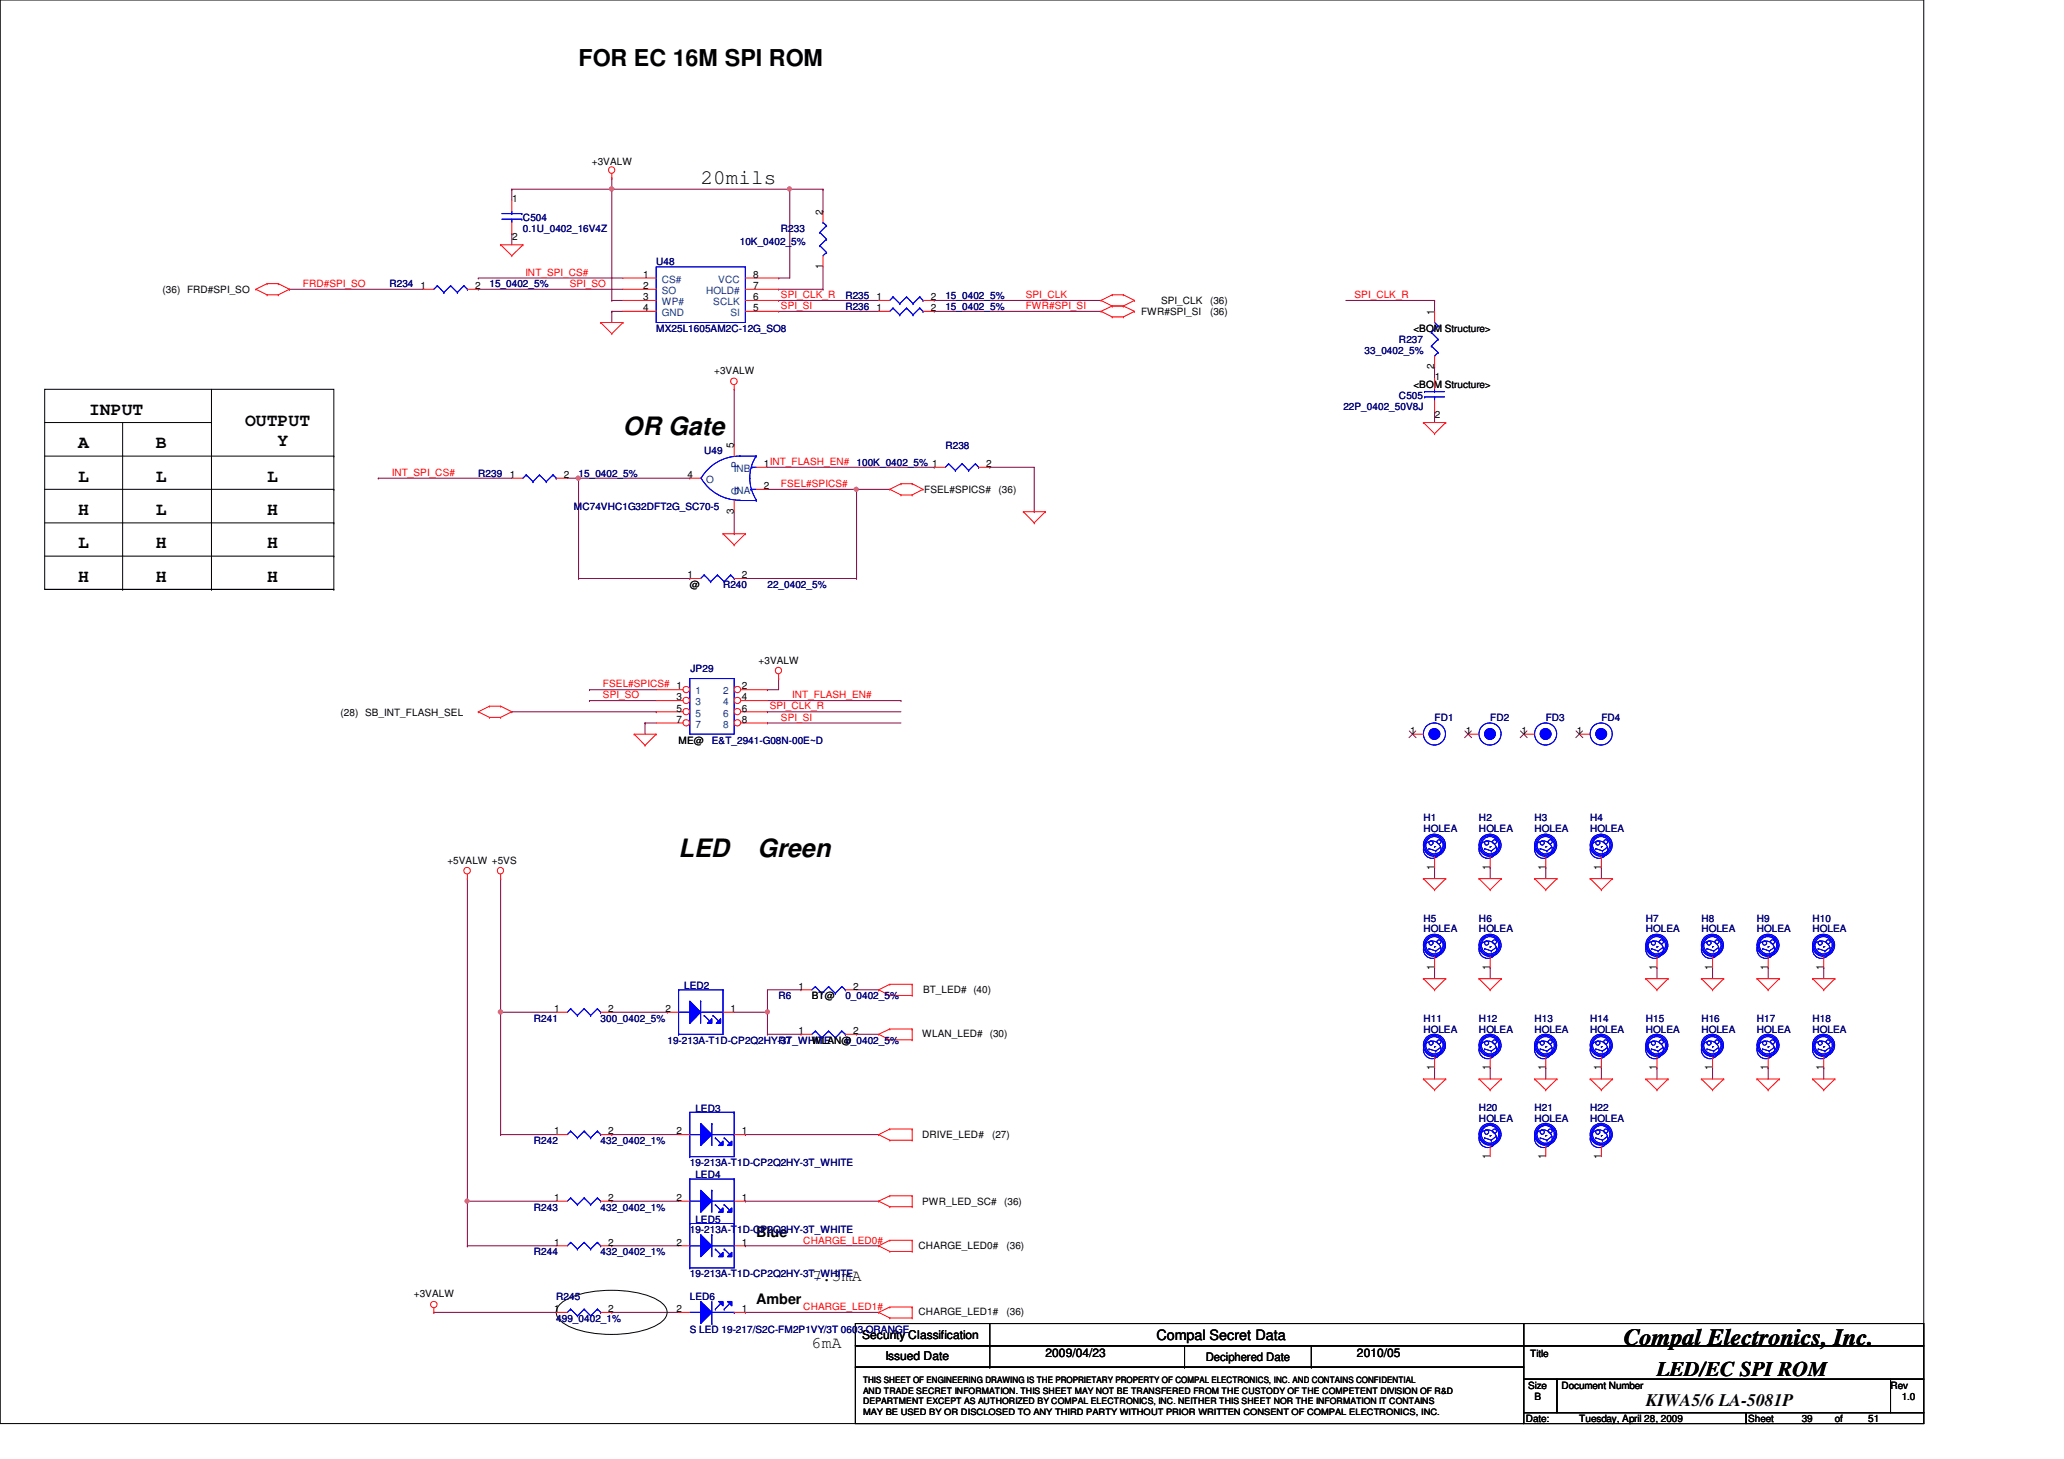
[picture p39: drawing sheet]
<svg xmlns="http://www.w3.org/2000/svg" width="297mm" height="210mm" viewBox="0 0 297 210" stroke-linecap="round" stroke-linejoin="round" font-family="sans-serif">
<defs><g id="words">
<g font-size="3.6">
<text x="89.7" y="62.6">OR Gate</text>
<text x="97.7" y="123.4">LED</text>
<text x="109" y="123.4">Green</text>
</g>
<g font-size="3.3">
<text x="83.3" y="9.5">FOR EC 16M SPI ROM</text>
<text x="233.7" y="193.5">Compal Electronics, Inc.</text>
</g>
<g font-size="3">
<text x="100.8" y="26.4">20mils</text>
<text x="238.5" y="198">LED/EC SPI ROM</text>
</g>
<g font-size="2.5">
<text x="12.8" y="59.7">INPUT</text>
<text x="11.3" y="64.5">A</text>
<text x="22.4" y="64.5">B</text>
<text x="35.3" y="61.3">OUTPUT</text>
<text x="40" y="64.1">Y</text>
<text x="11.3" y="69.3">L</text>
<text x="22.4" y="69.3">L</text>
<text x="38.4" y="69.3">L</text>
<text x="11.3" y="74.1">H</text>
<text x="22.4" y="74.1">L</text>
<text x="38.4" y="74.1">H</text>
<text x="11.3" y="78.9">L</text>
<text x="11.3" y="83.7">H</text>
<text x="22.4" y="78.9">H</text>
<text x="22.4" y="83.7">H</text>
<text x="38.4" y="78.9">H</text>
<text x="38.4" y="83.7">H</text>
<text x="236.9" y="202.3">KIWA5/6 LA-5081P</text>
</g>
<g font-size="2.4">
<text x="116.8" y="184.3">7.3mA</text>
<text x="116.8" y="193.9">6mA</text>
</g>
<g font-size="2.1">
<text x="108.8" y="177.9">Blue</text>
<text x="108.8" y="187.5">Amber</text>
<text x="166.5" y="192.8">Compal Secret Data</text>
</g>
<g font-size="1.7">
<text x="124.1" y="192.7">Security Classification</text>
<text x="127.4" y="195.7">Issued Date</text>
<text x="150.4" y="195.2">2009/04/23</text>
<text x="173.5" y="195.8">Deciphered Date</text>
<text x="195.3" y="195.2">2010/05</text>
</g>
<g font-size="1.4">
<text x="85.2" y="23.7">+3VALW</text>
<text x="73.7" y="29">1</text>
<text x="73.7" y="34.5">2</text>
<text x="118.4" y="30.9" transform="rotate(-90 118.4 30.9)">2</text>
<text x="60.5" y="41.6">1</text>
<text x="68.4" y="41.6">2</text>
<text x="92.5" y="40">1</text>
<text x="92.5" y="41.6">2</text>
<text x="108.4" y="40">8</text>
<text x="108.4" y="41.6">7</text>
<text x="118.4" y="38.7" transform="rotate(-90 118.4 38.7)">1</text>
<text x="23.4" y="42.2">(36) FRD#SPI_SO</text>
<text x="92.5" y="43.2">3</text>
<text x="92.5" y="44.7">4</text>
<text x="108.4" y="43.2">6</text>
<text x="108.4" y="44.7">5</text>
<text x="126.1" y="44.7">1</text>
<text x="126.1" y="43.2">1</text>
<text x="133.9" y="44.7">2</text>
<text x="133.9" y="43.2">2</text>
<text x="164.2" y="45.4">FWR#SPI_SI</text>
<text x="167.1" y="43.8">SPI_CLK</text>
<text x="174.2" y="45.4">(36)</text>
<text x="174.2" y="43.8">(36)</text>
<text x="203.4" y="47.8">&lt;BOM Structure&gt;</text>
<text x="206.4" y="45.3" transform="rotate(-90 206.4 45.3)">1</text>
<text x="102.8" y="53.8">+3VALW</text>
<text x="206.4" y="53.1" transform="rotate(-90 206.4 53.1)">2</text>
<text x="203.4" y="55.8">&lt;BOM Structure&gt;</text>
<text x="206.5" y="54.6">1</text>
<text x="105.6" y="64.5" transform="rotate(-90 105.6 64.5)">5</text>
<text x="206.5" y="60.1">2</text>
<text x="73.4" y="68.7">1</text>
<text x="81.1" y="68.7">2</text>
<text x="98.9" y="68.7">4</text>
<text x="109.9" y="70.4">2</text>
<text x="109.9" y="67.2">1INT_FLASH_EN#</text>
<text x="133" y="71">FSEL#SPICS#</text>
<text x="141.9" y="67.2">2</text>
<text x="143.7" y="71">(36)</text>
<text x="105.6" y="73.9" transform="rotate(-90 105.6 73.9)">3</text>
<text x="98.9" y="83.2">1</text>
<text x="106.8" y="83.2">2</text>
<text x="99.3" y="84.6">@</text>
<text x="109.2" y="95.5">+3VALW</text>
<text x="97.4" y="100.8">3</text>
<text x="106.8" y="99.2">2</text>
<text x="106.8" y="100.8">4</text>
<text x="49" y="103">(28) SB_INT_FLASH_SEL</text>
<text x="97.4" y="102.4">5</text>
<text x="97.4" y="104">7</text>
<text x="97.7" y="107">ME@</text>
<text x="106.8" y="102.4">6</text>
<text x="106.8" y="104">8</text>
<text x="202.9" y="105.6">1</text>
<text x="210.9" y="105.6">1</text>
<text x="218.9" y="105.6">1</text>
<text x="226.9" y="105.6">1</text>
<text x="64.4" y="124.2">+5VALW +5VS</text>
<text x="206.4" y="125.1" transform="rotate(-90 206.4 125.1)">1</text>
<text x="214.4" y="125.1" transform="rotate(-90 214.4 125.1)">1</text>
<text x="222.4" y="125.1" transform="rotate(-90 222.4 125.1)">1</text>
<text x="230.4" y="125.1" transform="rotate(-90 230.4 125.1)">1</text>
<text x="114.9" y="142.4">1</text>
<text x="116.8" y="143.8">BT@</text>
<text x="122.8" y="142.4">2</text>
<text x="132.8" y="142.8">BT_LED# (40)</text>
<text x="206.4" y="139.5" transform="rotate(-90 206.4 139.5)">1</text>
<text x="214.4" y="139.5" transform="rotate(-90 214.4 139.5)">1</text>
<text x="238.4" y="139.5" transform="rotate(-90 238.4 139.5)">1</text>
<text x="246.4" y="139.5" transform="rotate(-90 246.4 139.5)">1</text>
<text x="254.4" y="139.5" transform="rotate(-90 254.4 139.5)">1</text>
<text x="262.4" y="139.5" transform="rotate(-90 262.4 139.5)">1</text>
<text x="79.8" y="145.6">1</text>
<text x="87.5" y="145.6">2</text>
<text x="95.8" y="145.6">2</text>
<text x="105.2" y="145.6">1</text>
<text x="114.9" y="148.8">1</text>
<text x="122.8" y="148.8">2</text>
<text x="132.7" y="149.2">WLAN_LED#</text>
<text x="142.4" y="149.2">(30)</text>
<text x="116.8" y="150.2">WLAN@</text>
<text x="206.4" y="153.9" transform="rotate(-90 206.4 153.9)">1</text>
<text x="214.4" y="153.9" transform="rotate(-90 214.4 153.9)">1</text>
<text x="222.4" y="153.9" transform="rotate(-90 222.4 153.9)">1</text>
<text x="230.4" y="153.9" transform="rotate(-90 230.4 153.9)">1</text>
<text x="238.4" y="153.9" transform="rotate(-90 238.4 153.9)">1</text>
<text x="246.4" y="153.9" transform="rotate(-90 246.4 153.9)">1</text>
<text x="254.4" y="153.9" transform="rotate(-90 254.4 153.9)">1</text>
<text x="262.4" y="153.9" transform="rotate(-90 262.4 153.9)">1</text>
<text x="79.8" y="163.2">1</text>
<text x="87.5" y="163.2">2</text>
<text x="97.4" y="163.2">2</text>
<text x="106.8" y="163.2">1</text>
<text x="132.7" y="163.8">DRIVE_LED#</text>
<text x="142.8" y="163.8">(27)</text>
<text x="214.4" y="166.7" transform="rotate(-90 214.4 166.7)">1</text>
<text x="222.4" y="166.7" transform="rotate(-90 222.4 166.7)">1</text>
<text x="230.4" y="166.7" transform="rotate(-90 230.4 166.7)">1</text>
<text x="79.8" y="172.8">1</text>
<text x="87.5" y="172.8">2</text>
<text x="97.4" y="172.8">2</text>
<text x="106.8" y="172.8">1</text>
<text x="132.7" y="173.4">PWR_LED_SC#</text>
<text x="144.5" y="173.4">(36)</text>
<text x="79.8" y="179.2">1</text>
<text x="87.5" y="179.2">2</text>
<text x="97.4" y="179.2">2</text>
<text x="106.8" y="179.2">1</text>
<text x="132.2" y="179.6">CHARGE_LED0#</text>
<text x="144.9" y="179.6">(36)</text>
<text x="59.6" y="186.6">+3VALW</text>
<text x="79.8" y="188.8">1</text>
<text x="87.5" y="188.8">2</text>
<text x="97.4" y="188.8">2</text>
<text x="106.8" y="188.8">1</text>
<text x="132.2" y="189.2">CHARGE_LED1#</text>
<text x="144.9" y="189.2">(36)</text>
<text x="220.2" y="195.2">Title</text>
<text x="219.9" y="199.8">Size</text>
<text x="220.8" y="201.4">B</text>
<text x="224.7" y="199.8">Document Number</text>
<text x="272.1" y="199.8">Rev</text>
<text x="273.7" y="201.4">1.0</text>
<text x="219.6" y="204.6">Date:</text>
<text x="227.3" y="204.6">Tuesday, April 28, 2009</text>
<text x="251.6" y="204.6">Sheet</text>
<text x="259.3" y="204.6">39</text>
<text x="264.1" y="204.6">of</text>
<text x="268.9" y="204.6">51</text>
</g>
<g font-size="1.4" fill="#000080">
<text x="75.3" y="31.7">C504</text>
<text x="75.3" y="33.4">0.1U_0402_16V4Z</text>
<text x="106.5" y="35.3">10K_0402_5%</text>
<text x="112.4" y="33.4">R233</text>
<text x="56" y="41.4">R234</text>
<text x="70.4" y="41.4">15_0402_5%</text>
<text x="94.4" y="38.1">U48</text>
<text x="94.4" y="47.8">MX25L1605AM2C-12G_SO8</text>
<text x="121.7" y="44.6">R236</text>
<text x="121.7" y="43">R235</text>
<text x="136.1" y="44.6">15_0402_5%</text>
<text x="136.1" y="43">15_0402_5%</text>
<text x="196.4" y="51">33_0402_5%</text>
<text x="201.3" y="49.4">R237</text>
<text x="193.3" y="59">22P_0402_50V8J</text>
<text x="201.3" y="57.4">C505</text>
<text x="101.3" y="65.4">U49</text>
<text x="136.1" y="64.6">R238</text>
<text x="68.8" y="68.6">R239</text>
<text x="83.3" y="68.6">15_0402_5%</text>
<text x="123.3" y="67">100K_0402_5% 1</text>
<text x="82.6" y="73.4">MC74VHC1G32DFT2G_SC70-5</text>
<text x="104.1" y="84.6">R240</text>
<text x="110.4" y="84.6">22_0402_5%</text>
<text x="99.4" y="96.7">JP29</text>
<text x="102.4" y="107">E&amp;T_2941-G08N-00E~D</text>
<text x="206.5" y="103.8">FD1</text>
<text x="214.5" y="103.8">FD2</text>
<text x="222.5" y="103.8">FD3</text>
<text x="230.5" y="103.8">FD4</text>
<text x="204.8" y="118.2">H1</text>
<text x="204.8" y="119.8">HOLEA</text>
<text x="212.8" y="118.2">H2</text>
<text x="212.8" y="119.8">HOLEA</text>
<text x="220.8" y="118.2">H3</text>
<text x="220.8" y="119.8">HOLEA</text>
<text x="228.9" y="118.2">H4</text>
<text x="228.9" y="119.8">HOLEA</text>
<text x="204.8" y="132.6">H5</text>
<text x="204.8" y="134.2">HOLEA</text>
<text x="212.8" y="132.6">H6</text>
<text x="212.8" y="134.2">HOLEA</text>
<text x="236.9" y="132.6">H7</text>
<text x="236.9" y="134.2">HOLEA</text>
<text x="244.9" y="132.6">H8</text>
<text x="244.9" y="134.2">HOLEA</text>
<text x="252.9" y="132.6">H9</text>
<text x="252.9" y="134.2">HOLEA</text>
<text x="260.9" y="132.6">H10</text>
<text x="260.9" y="134.2">HOLEA</text>
<text x="98.5" y="142.3">LED2</text>
<text x="112.1" y="143.8">R6</text>
<text x="121.7" y="143.8">0_0402_5%</text>
<text x="76.8" y="147">R241</text>
<text x="86.4" y="147">300_0402_5%</text>
<text x="204.8" y="147">H11</text>
<text x="204.8" y="148.6">HOLEA</text>
<text x="212.8" y="147">H12</text>
<text x="212.8" y="148.6">HOLEA</text>
<text x="220.8" y="147">H13</text>
<text x="220.8" y="148.6">HOLEA</text>
<text x="228.9" y="147">H14</text>
<text x="228.9" y="148.6">HOLEA</text>
<text x="236.9" y="147">H15</text>
<text x="236.9" y="148.6">HOLEA</text>
<text x="244.9" y="147">H16</text>
<text x="244.9" y="148.6">HOLEA</text>
<text x="252.9" y="147">H17</text>
<text x="252.9" y="148.6">HOLEA</text>
<text x="260.9" y="147">H18</text>
<text x="260.9" y="148.6">HOLEA</text>
<text x="96.1" y="150.2">19-213A-T1D-CP2Q2HY-3T_WHITE</text>
<text x="112.1" y="150.2">R7</text>
<text x="121.7" y="150.2">0_0402_5%</text>
<text x="100.1" y="159.9">LED3</text>
<text x="212.8" y="159.8">H20</text>
<text x="212.8" y="161.4">HOLEA</text>
<text x="220.8" y="159.8">H21</text>
<text x="220.8" y="161.4">HOLEA</text>
<text x="228.9" y="159.8">H22</text>
<text x="228.9" y="161.4">HOLEA</text>
<text x="76.8" y="164.6">R242</text>
<text x="86.4" y="164.6">432_0402_1%</text>
<text x="99.3" y="167.8">19-213A-T1D-CP2Q2HY-3T_WHITE</text>
<text x="100.1" y="169.5">LED4</text>
<text x="76.8" y="174.2">R243</text>
<text x="86.4" y="174.2">432_0402_1%</text>
<text x="99.3" y="177.4">19-213A-T1D-CP2Q2HY-3T_WHITE</text>
<text x="100.1" y="175.9">LED5</text>
<text x="76.8" y="180.6">R244</text>
<text x="86.4" y="180.6">432_0402_1%</text>
<text x="99.3" y="183.8">19-213A-T1D-CP2Q2HY-3T_WHITE</text>
<text x="80" y="187">R245</text>
<text x="80" y="190.2">499_0402_1%</text>
<text x="99.3" y="187">LED6</text>
<text x="99.3" y="191.8">S LED 19-217/S2C-FM2P1VY/3T 0603 ORANGE</text>
</g>
<g font-size="1.4" fill="#f00">
<text x="43.6" y="41.3">FRD#SPI_SO</text>
<text x="75.6" y="39.7">INT_SPI_CS#</text>
<text x="82" y="41.3">SPI_SO</text>
<text x="112.4" y="44.4">SPI_SI</text>
<text x="112.4" y="42.9">SPI_CLK_R</text>
<text x="147.6" y="44.4">FWR#SPI_SI</text>
<text x="147.6" y="42.9">SPI_CLK</text>
<text x="194.9" y="42.9">SPI_CLK_R</text>
<text x="56.4" y="68.5">INT_SPI_CS#</text>
<text x="112.4" y="70.1">FSEL#SPICS#</text>
<text x="86.8" y="98.9">FSEL#SPICS# 1</text>
<text x="86.8" y="100.5">SPI_SO</text>
<text x="114" y="100.5">INT_FLASH_EN#</text>
<text x="110.8" y="102.1">SPI_CLK_R</text>
<text x="112.4" y="103.7">SPI_SI</text>
<text x="115.6" y="178.9">CHARGE_LED0#</text>
<text x="115.6" y="188.5">CHARGE_LED1#</text>
</g>
<g font-size="1.4" fill="#004080">
<text x="95.2" y="40.7">CS#</text>
<text x="103.4" y="40.7">VCC</text>
<text x="95.2" y="42.3">SO</text>
<text x="95.2" y="43.9">WP#</text>
<text x="95.2" y="45.5">GND</text>
<text x="101.6" y="42.3">HOLD#</text>
<text x="102.7" y="43.9">SCLK</text>
<text x="105.1" y="45.5">SI</text>
<text x="101.6" y="69.5">O</text>
<text x="105.6" y="71.1">INA</text>
<text x="105.6" y="67.9">INB</text>
<text x="106.3" y="71.2" transform="rotate(-90 106.3 71.2)">G</text>
<text x="106.3" y="67.4" transform="rotate(-90 106.3 67.4)">P</text>
<text x="100.1" y="99.9">1</text>
<text x="100.1" y="101.5">3</text>
<text x="104.1" y="99.9">2</text>
<text x="104.1" y="101.5">4</text>
<text x="100.1" y="103.1">5</text>
<text x="100.1" y="104.7">7</text>
<text x="104.1" y="103.1">6</text>
<text x="104.1" y="104.7">8</text>
</g>
<g font-size="1.3">
<text x="124.2" y="202">DEPARTMENT EXCEPT AS AUTHORIZED BY COMPAL ELECTRONICS, INC. NEITHER THIS SHEET NOR THE INFORMATION IT CONTAINS</text>
<text x="124.2" y="199">THIS SHEET OF ENGINEERING DRAWING IS THE PROPRIETARY PROPERTY OF COMPAL ELECTRONICS, INC. AND CONTAINS CONFIDENTIAL</text>
<text x="124.2" y="200.5">AND TRADE SECRET INFORMATION. THIS SHEET MAY NOT BE TRANSFERED FROM THE CUSTODY OF THE COMPETENT DIVISION OF R&amp;D</text>
<text x="124.2" y="203.5">MAY BE USED BY OR DISCLOSED TO ANY THIRD PARTY WITHOUT PRIOR WRITTEN CONSENT OF COMPAL ELECTRONICS, INC.</text>
</g>
</g></defs>
<path d="M0 0h276.9v204.8h-276.9z" fill="none" stroke="#000" stroke-width=".14"/>
<g fill="none" stroke="#800040" stroke-width=".14">
<path d="M88 27.2h.1M88 27.2h25.7M112.1 44.8h.1M112.1 44.8h14.3M134.4 44.8h.1M134.4 44.8h24M84.8 99.2h.1M84.8 99.2h9.6M110.4 99.2h.1M110.4 99.2h1.7M84.8 100.8h.1M84.8 100.8h9.6"/>
<path d="M110.4 104h.1M110.4 102.4h.1M110.4 104h19.3M110.4 102.4h19.3M206.5 124.8h.1M206.5 124.8v1.6M214.5 124.8h.1M214.5 124.8v1.6M222.5 124.8h.1M222.5 124.8v1.6M230.5 124.8h.1M230.5 124.8v1.6"/>
<path d="M238.5 139.2h.1M238.5 139.2v1.6M246.5 139.2h.1M246.5 139.2v1.6M254.5 139.2h.1M254.5 139.2v1.6M262.5 139.2h.1M262.5 139.2v1.6M206.5 153.6h.1M206.5 153.6v1.6M214.5 153.6h.1M214.5 153.6v1.6"/>
<path d="M222.5 153.6h.1M222.5 153.6v1.6M230.5 153.6h.1M230.5 153.6v1.6M238.5 153.6h.1M238.5 153.6v1.6M246.5 153.6h.1M246.5 153.6v1.6M254.5 153.6h.1M254.5 153.6v1.6"/>
</g>
<circle cx="113.6" cy="27.2" r=".3" fill="#f0f"/>
<circle cx="113.6" cy="27.2" r=".3" fill="none" stroke="#f0f" stroke-width=".14"/>
<path d="M73.7 27.2h.1M73.7 27.2v1.6M88 25.6h.1M88 25.6v1.6h-14.3M88 44.8h.1M88 44.8h1.7M88 44.8v1.6M112.1 40h.1M112.1 40h1.6" fill="none" stroke="#800040" stroke-width=".14"/>
<circle cx="88" cy="27.2" r=".31" fill="#f0f"/>
<circle cx="88" cy="27.2" r=".31" fill="none" stroke="#f0f" stroke-width=".14"/>
<g fill="none" stroke="#800040" stroke-width=".14">
<path d="M73.7 33.6h.1M73.7 33.6v1.6M88 27.2h.1M88 27.2v16M41.7 41.6h.1M41.7 41.6h19.1M68.8 41.6h.1M68.8 40h.1M68.8 41.6h20.9M68.8 40h20.9M88 43.2h.1M88 43.2h1.7"/>
<path d="M105.7 56v8M112.1 43.2h.1M112.1 41.6h.1M112.1 43.2h14.3M112.1 41.6h6.3M134.4 43.2h.1M134.4 43.2h24M193.7 43.2h12.8M206.5 43.2h.1M206.5 52.8h.1M206.5 59.2h.1M206.5 43.2v1.6"/>
<path d="M206.5 52.8v1.6M206.5 59.2v1.6M54.4 68.8h.1M54.4 68.8h19.3M81.7 68.8h1.6M83.3 68.8h.1M83.3 68.8v14.4M105.7 64h.1M105.7 76.8h.1M105.7 73.6v3.2M110.4 70.4h12.9M110.4 67.2h24"/>
<path d="M123.3 70.4h.1M134.4 67.2h.1M142.4 67.2h.1M142.4 67.2h6.4v6.4M148.8 73.6h.1M83.3 83.2h.1M112.1 97.6h.1M112.1 97.6v1.6M73.7 102.4h20.7M92.8 104h.1M92.8 104h1.6M92.8 104v1.6"/>
<path d="M94.4 102.4h.1M110.4 100.8h19.3M129.7 100.8h.1M72 163.2h.1M72 163.2h8M88 163.2h.1M88 163.2h9.7M107.3 163.2h.1M107.3 163.2h19.1"/>
</g>
<circle cx="83.2" cy="68.8" r=".3" fill="#f0f"/>
<circle cx="83.2" cy="68.8" r=".3" fill="none" stroke="#f0f" stroke-width=".14"/>
<path d="M83.3 68.8h16M99.3 68.8h.1M123.3 70.4h.1M123.3 70.4v12.8M83.3 83.2h16M99.3 83.2h.1M107.3 83.2h16M123.3 83.2h.1" fill="none" stroke="#800040" stroke-width=".14"/>
<circle cx="123.2" cy="70.4" r=".3" fill="#f0f"/>
<circle cx="123.2" cy="70.4" r=".3" fill="none" stroke="#f0f" stroke-width=".14"/>
<path d="M123.3 70.4h.1M123.3 70.4h4.8M72 145.6h.1M72 145.6v17.6" fill="none" stroke="#800040" stroke-width=".14"/>
<circle cx="72" cy="145.6" r=".31" fill="#f0f"/>
<circle cx="72" cy="145.6" r=".31" fill="none" stroke="#f0f" stroke-width=".14"/>
<g fill="none" stroke="#800040" stroke-width=".14">
<path d="M113.7 27.2h.1M113.7 27.2v12.8M113.7 27.2h4.7M118.4 27.2h.1M118.4 30.4h.1M118.4 27.2v3.2M118.4 38.4v3.2M118.4 41.6h.1M67.3 126.4h.1M67.3 126.4v46.4M67.3 172.8h.1M67.3 172.8h12.7"/>
<path d="M88 172.8h.1M88 172.8h9.7M107.3 172.8h.1M107.3 172.8h19.1"/>
</g>
<circle cx="67.2" cy="172.8" r=".3" fill="#f0f"/>
<circle cx="67.2" cy="172.8" r=".3" fill="none" stroke="#f0f" stroke-width=".14"/>
<g fill="none" stroke="#800040" stroke-width=".14">
<path d="M72 126.4h.1M72 126.4v19.2M72 145.6h.1M72 145.6h8M88 145.6h8.1M96.1 145.6h.1M105.7 145.6h4.7M110.4 145.6h.1M110.4 142.4v3.2M123.3 148.8h.1M123.3 148.8h3.1M123.3 142.4h3.1"/>
<path d="M126.4 142.4h.1M67.3 179.2h.1M67.3 179.2h12.7M67.3 172.8v6.4M88 179.2h.1M88 179.2h9.7M107.3 179.2h.1M107.3 179.2h19.1M62.4 188.8h.1M62.4 188.8h17.6M88 188.8h.1M88 188.8h9.7"/>
<path d="M107.3 188.8h.1M107.3 188.8h19.1"/>
</g>
<circle cx="110.4" cy="145.6" r=".3" fill="#f0f"/>
<circle cx="110.4" cy="145.6" r=".3" fill="none" stroke="#f0f" stroke-width=".14"/>
<path d="M206.5 139.2h.1M206.5 139.2v1.6M214.5 139.2h.1M214.5 139.2v1.6M110.4 148.8h.1M110.4 145.6v3.2M110.4 148.8h4.9M110.4 142.4h4.9M115.3 148.8h.1M115.3 142.4h.1M262.5 153.6h.1M262.5 153.6v1.6" fill="none" stroke="#800040" stroke-width=".14"/>
<g fill="none" stroke="#f00" stroke-width=".14">
<path d="M72 35.2h.1M72 35.2h3.3M72 35.2l1.7 1.6M73.7 36.8h.1M75.3 35.2h.1M75.3 35.2l-1.6 1.6M88 25.6h.1M88 25v.6M36.8 41.6h.1M36.8 41.6l1.6 .8M38.4 40.8h.1M38.4 42.4h.1"/>
<path d="M38.4 42.4h1.6M38.4 40.8l-1.6 .8M38.4 40.8h1.6M40 40.8h.1M40 42.4h.1M40 40.8l1.7 .8M41.7 41.6h.1M41.7 41.6l-1.7 .8M86.4 46.4h.1M86.4 46.4h3.3M86.4 46.4l1.6 1.6M88 48h.1"/>
<path d="M89.7 46.4h.1M89.7 46.4l-1.7 1.6M105.7 56h.1M105.7 55.4v.6M158.4 44.8h.1M158.4 43.2h.1M158.4 44.8l1.7 .8M158.4 43.2l1.7 .8M160.1 44h.1M160.1 45.6h.1M160.1 42.4h.1M160.1 44h1.6"/>
<path d="M160.1 44l-1.7 .8M160.1 45.6h1.6M160.1 42.4h1.6M160.1 42.4l-1.7 .8M161.7 44h.1M161.7 45.6h.1M161.7 42.4h.1M161.7 44l1.6 .8M161.7 42.4l1.6 .8M163.3 44.8h.1M163.3 43.2h.1M163.3 44.8l-1.6 .8"/>
<path d="M163.3 43.2l-1.6 .8M104.1 76.8h.1M104.1 76.8h3.2M104.1 76.8l1.6 1.6M105.7 78.4h.1M107.3 76.8h.1M107.3 76.8l-1.6 1.6M128.1 70.4h.1M128.1 70.4l1.6 .8M129.7 69.6h.1M129.7 71.2h.1M129.7 69.6h1.6"/>
<path d="M129.7 69.6l-1.6 .8M129.7 71.2h1.6M131.3 69.6h.1M131.3 71.2h.1M131.3 69.6l1.5 .8M132.8 70.4h.1M132.8 70.4l-1.5 .8M147.3 73.6h.1M147.3 73.6h3.1M147.3 73.6l1.5 1.6M148.8 75.2h.1M150.4 73.6h.1"/>
<path d="M150.4 73.6l-1.6 1.6M204.8 60.8h.1M204.8 60.8h3.3M204.8 60.8l1.7 1.6M206.5 62.4h.1M208.1 60.8h.1M208.1 60.8l-1.6 1.6M112.1 97.6h.1M112.1 97v.6M68.8 102.4h.1M68.8 102.4l1.6 .8M70.4 101.6h.1"/>
<path d="M70.4 103.2h.1M70.4 101.6l-1.6 .8M70.4 101.6h1.6M70.4 103.2h1.6M72 101.6h.1M72 103.2h.1M72 101.6l1.7 .8M73.7 102.4h.1M73.7 102.4l-1.7 .8M91.3 105.6h.1M91.3 105.6h3.1M91.3 105.6l1.5 1.6"/>
<path d="M92.8 107.2h.1M94.4 105.6h.1M94.4 105.6l-1.6 1.6M67.3 126.4h.1M67.3 125.8v.6M72 126.4h.1M72 125.8v.6M204.8 126.4h.1M204.8 126.4h3.3M204.8 126.4l1.7 1.6M206.5 128h.1M208.1 126.4h.1"/>
<path d="M208.1 126.4l-1.6 1.6M212.8 126.4h.1M212.8 126.4h3.3M212.8 126.4l1.7 1.6M214.5 128h.1M216.1 126.4h.1M216.1 126.4l-1.6 1.6M220.8 126.4h.1M220.8 126.4h3.3M220.8 126.4l1.7 1.6M222.5 128h.1M224.1 126.4h.1"/>
<path d="M224.1 126.4l-1.6 1.6M228.9 126.4h.1M228.9 126.4h3.2M228.9 126.4l1.6 1.6M230.5 128h.1M232.1 126.4h.1M232.1 126.4l-1.6 1.6M126.4 148.8h.1M126.4 142.4h.1M126.4 148.8l1.7 .8M126.4 142.4l1.7 .8M128.1 149.6h.1"/>
<path d="M128.1 148h.1M128.1 143.2h.1M128.1 141.6h.1M128.1 149.6h3.2M128.1 148l-1.7 .8M128.1 148h3.2M128.1 143.2h3.2M128.1 141.6l-1.7 .8M128.1 141.6h3.2M131.3 148h.1M131.3 149.6h.1M131.3 141.6h.1"/>
<path d="M131.3 143.2h.1M131.3 141.6v1.6M131.3 148v1.6M204.8 155.2h.1M204.8 140.8h.1M204.8 140.8h3.3M204.8 155.2h3.3M204.8 155.2l1.7 1.6M204.8 140.8l1.7 1.6M206.5 156.8h.1M206.5 142.4h.1M208.1 155.2h.1"/>
<path d="M208.1 140.8h.1M208.1 155.2l-1.6 1.6M208.1 140.8l-1.6 1.6M212.8 155.2h.1M212.8 140.8h.1M212.8 140.8h3.3M212.8 155.2h3.3M212.8 155.2l1.7 1.6M212.8 140.8l1.7 1.6M214.5 156.8h.1M214.5 142.4h.1M216.1 155.2h.1"/>
<path d="M216.1 140.8h.1M216.1 155.2l-1.6 1.6M216.1 140.8l-1.6 1.6M220.8 155.2h.1M220.8 155.2h3.3M220.8 155.2l1.7 1.6M222.5 156.8h.1M224.1 155.2h.1M224.1 155.2l-1.6 1.6M228.9 155.2h.1M228.9 155.2h3.2M228.9 155.2l1.6 1.6"/>
<path d="M230.5 156.8h.1M232.1 155.2h.1M232.1 155.2l-1.6 1.6M236.9 140.8h.1M236.9 155.2h.1M236.9 140.8h3.2M236.9 140.8l1.6 1.6M236.9 155.2h3.2M236.9 155.2l1.6 1.6M238.5 142.4h.1M238.5 156.8h.1M240.1 140.8h.1"/>
<path d="M240.1 155.2h.1M240.1 140.8l-1.6 1.6M240.1 155.2l-1.6 1.6M244.9 155.2h.1M244.9 140.8h.1M244.9 140.8h3.2M244.9 155.2h3.2M244.9 155.2l1.6 1.6M244.9 140.8l1.6 1.6M246.5 156.8h.1M246.5 142.4h.1M248.1 155.2h.1"/>
<path d="M248.1 140.8h.1M248.1 155.2l-1.6 1.6M248.1 140.8l-1.6 1.6M252.9 140.8h.1M252.9 155.2h.1M252.9 140.8h3.2M252.9 140.8l1.6 1.6M252.9 155.2h3.2M252.9 155.2l1.6 1.6M254.5 142.4h.1M254.5 156.8h.1M256.1 140.8h.1"/>
<path d="M256.1 155.2h.1M256.1 140.8l-1.6 1.6M256.1 155.2l-1.6 1.6M260.9 140.8h.1M260.9 155.2h.1M260.9 140.8h3.2M260.9 140.8l1.6 1.6M260.9 155.2h3.2M260.9 155.2l1.6 1.6M262.5 142.4h.1M262.5 156.8h.1M264.1 140.8h.1"/>
<path d="M264.1 155.2h.1M264.1 140.8l-1.6 1.6M264.1 155.2l-1.6 1.6M126.4 163.2h.1M126.4 172.8h.1M126.4 179.2h.1M126.4 163.2l1.7 .8M126.4 172.8l1.7 .8M126.4 179.2l1.7 .8M128.1 164h.1M128.1 162.4h.1M128.1 173.6h.1"/>
<path d="M128.1 172h.1M128.1 178.4h.1M128.1 164h3.2M128.1 162.4l-1.7 .8M128.1 162.4h3.2M128.1 173.6h3.2M128.1 172l-1.7 .8M128.1 172h3.2M128.1 178.4l-1.7 .8M128.1 178.4h3.2M131.3 162.4h.1M131.3 164h.1"/>
<path d="M131.3 172h.1M131.3 173.6h.1M131.3 178.4h.1M131.3 162.4v1.6M131.3 172v1.6M131.3 178.4v1.6M62.4 188.8h.1M62.4 188.2v.6M126.4 188.8h.1M126.4 188.8l1.7 .8M128.1 180h.1M128.1 189.6h.1"/>
<path d="M128.1 188h.1M128.1 180h3.2M128.1 189.6h3.2M128.1 188l-1.7 .8M128.1 188h3.2M131.3 180h.1M131.3 188h.1M131.3 189.6h.1M131.3 188v1.6"/>
<circle cx="88" cy="24.5" r=".46"/>
<circle cx="105.6" cy="54.9" r=".47"/>
<circle cx="112" cy="96.5" r=".46"/>
<circle cx="67.2" cy="125.3" r=".47"/>
<circle cx="72" cy="125.3" r=".46"/>
<circle cx="62.4" cy="187.7" r=".46"/>
</g>
<g fill="none" stroke="#000" stroke-width=".14">
<path d="M6.4 56h41.6v28.8h-41.6zM30.4 56v28.8M6.4 60.8h24M6.4 65.6h41.6M6.4 70.4h41.6M6.4 75.2h41.6M17.6 60.8v24M30.4 60.8h.1M48 65.6h.1M48 70.4h.1M48 75.2h.1M6.4 80h41.6"/>
<path d="M6.4 84.8h41.6M17.6 84.8h.1M30.4 84.8h.1M48 80h.1M48 84.8h.1M80.5 187.8a8.3 8.3 0 0 1 5-2 16.4 16.4 0 0 1 9 1.1 2.4 2.4 0 0 1 1.5 1.9 2.41 2.41 0 0 1-1.5 1.9 16.5 16.5 0 0 1-12.9 0 2.4 2.4 0 0 1-1.6-1.9l.2-.5zM123.1 190.4h96.2v3.2h-96.2zM123.1 193.6h96.2v3.1h-96.2zM123.1 196.7h96.2v8.1h-96.2zM142.4 193.6h.1M142.4 196.7h.1M142.4 190.4v6.3"/>
<path d="M170.5 196.7h.1M170.5 193.6v3.1M188.7 196.7h.1M188.7 193.6v3.1M219.3 190.4h57.6v3.2h-57.6zM219.3 193.6h57.6v4.8h-57.6zM219.3 198.4h4.8v4.8h-4.8zM224.1 198.4h48v4.8h-48zM272.1 198.4h4.8v4.8h-4.8zM219.3 203.2h32v1.6h-32zM251.3 203.2h25.6v1.6h-25.6z"/>
</g>
<path d="M100.8 171.2l1.6 1.6-1.6 1.6z" fill="#00f"/>
<path d="M100.8 171.2l1.6 1.6-1.6 1.6z" fill="none" stroke="#00f" stroke-width=".14"/>
<path d="M104.1 173.8v.6h-.7z" fill="#00f"/>
<path d="M104.1 173.8v.6h-.7z" fill="none" stroke="#00f" stroke-width=".14"/>
<path d="M104.7 174.4l.6-.6v.6z" fill="#00f"/>
<g fill="none" stroke="#00f" stroke-width=".14">
<path d="M99.3 169.6h.1M99.3 176h.1M99.3 172.8h1.5M99.3 169.6v6.4M99.3 169.6h6.4M100.8 172.8h.1M102.4 171.2h.1M102.4 171.2v3.2M102.4 172.8h3.3M103 173.3h.1M103 173.3l.7 .8M104.2 173.3h.1"/>
<path d="M104.2 173.3l.8 .8M104.7 174.4l.6-.6v.6zM105.7 172.8h.1M105.7 169.6h.1M105.7 169.6v6.4h-6.4"/>
</g>
<path d="M100.8 171.2l1.6 1.6-1.6 1.6z" fill="#00f"/>
<path d="M100.8 171.2l1.6 1.6-1.6 1.6z" fill="none" stroke="#00f" stroke-width=".14"/>
<path d="M104.1 173.8v.6h-.7z" fill="#00f"/>
<path d="M104.1 173.8v.6h-.7z" fill="none" stroke="#00f" stroke-width=".14"/>
<path d="M104.7 174.4l.6-.6v.6z" fill="#00f"/>
<g fill="none" stroke="#00f" stroke-width=".14">
<path d="M128.5 44.3h.1M128.5 44.3l-.4 .5M128.5 44.3l1 1M129.5 45.3h.1M130.5 44.3h.1M130.5 44.3l-1 1M130.5 44.3l.9 1M131.4 45.3h.1M132.4 44.3h.1M132.4 44.3l-1 1M132.4 44.3l.4 .5M132.8 44.8h.1"/>
<path d="M206 47.8h.1M206 49.8h.1M206 47.8l1 1M206 49.8l1 .9M206.5 51.2h.1M206.5 46.4l.5 .5M207 46.9h.1M207 48.8h.1M207 50.7h.1M207 46.9l-1 .9M207 48.8l-1 1M207 50.7l-.5 .5"/>
<path d="M237.7 150.9h.1M237.7 150.9l.9 .3M238.5 150.6h.1M238.6 151.2h.1M239.3 150.7l-.7 .5M99.3 169.6h.1M99.3 176h.1M99.3 172.8h1.5M99.3 169.6v6.4M99.3 169.6h6.4M100.8 172.8h.1M102.4 171.2h.1"/>
<path d="M102.4 171.2v3.2M102.4 172.8h3.3M103 173.3h.1M103 173.3l.7 .8M104.2 173.3h.1M104.2 173.3l.8 .8M104.7 174.4l.6-.6v.6zM105.7 172.8h.1M105.7 169.6h.1M105.7 169.6v6.4h-6.4"/>
<circle cx="238" cy="150.1" r=".3"/>
<circle cx="238.1" cy="151" r="1.27"/>
<circle cx="238.4" cy="150.4" r="1.6"/>
<circle cx="238.4" cy="150.4" r="1.43"/>
<circle cx="238.4" cy="150.4" r="1.25"/>
<circle cx="239.1" cy="149.9" r=".3"/>
</g>
<path d="M126.4 44.8h1.7M132.8 44.8h1.6M206.5 44.8v1.6M206.5 51.2v1.6M238.5 152v1.6M97.7 172.8h1.6M105.7 172.8h1.6" fill="none" stroke="#f00" stroke-width=".14"/>
<path d="M99.3 144l1.5 1.6-1.5 1.6z" fill="#00f"/>
<path d="M99.3 144l1.5 1.6-1.5 1.6z" fill="none" stroke="#00f" stroke-width=".14"/>
<path d="M102.4 146.6v.6h-.6z" fill="#00f"/>
<path d="M102.4 146.6v.6h-.6z" fill="none" stroke="#00f" stroke-width=".14"/>
<path d="M103.7 146.6v.6h-.6z" fill="#00f"/>
<g fill="none" stroke="#00f" stroke-width=".14">
<path d="M97.7 142.4h.1M97.7 148.8h.1M97.7 145.6h1.6M97.7 142.4v6.4M97.7 142.4h6.4M99.3 145.6h.1M100.8 144h.1M100.8 144v3.2M100.8 145.6h3.3M101.3 146.1h.1M101.3 146.1l.8 .8M102.6 146.1h.1"/>
<path d="M102.6 146.1l.8 .8M103.7 146.6v.6h-.6zM104.1 145.6h.1M104.1 142.4h.1M104.1 142.4v6.4h-6.4"/>
</g>
<path d="M99.3 144l1.5 1.6-1.5 1.6z" fill="#00f"/>
<path d="M99.3 144l1.5 1.6-1.5 1.6z" fill="none" stroke="#00f" stroke-width=".14"/>
<path d="M102.4 146.6v.6h-.6z" fill="#00f"/>
<path d="M102.4 146.6v.6h-.6z" fill="none" stroke="#00f" stroke-width=".14"/>
<path d="M103.7 146.6v.6h-.6z" fill="#00f"/>
<g fill="none" stroke="#00f" stroke-width=".14">
<path d="M205.7 136.5h.1M205.7 136.5l.9 .3M206.5 136.2h.1M206.6 136.8h.1M207.3 136.4l-.7 .4M97.7 142.4h.1M97.7 148.8h.1M97.7 145.6h1.6M97.7 142.4v6.4M97.7 142.4h6.4M99.3 145.6h.1M100.8 144h.1"/>
<path d="M100.8 144v3.2M100.8 145.6h3.3M101.3 146.1h.1M101.3 146.1l.8 .8M102.6 146.1h.1M102.6 146.1l.8 .8M103.7 146.6v.6h-.6zM104.1 145.6h.1M104.1 142.4h.1M104.1 142.4v6.4h-6.4M117.3 141.9h.1M117.3 141.9l-.5 .5"/>
<path d="M117.3 141.9l1 1M118.3 142.9h.1M119.2 141.9h.1M119.2 141.9l-.9 1M119.2 141.9l1 1M120.2 142.9h.1M121.2 141.9h.1M121.2 141.9l-1 1M121.2 141.9l.5 .5M121.7 142.4h.1M205.7 150.9h.1M205.7 150.9l.9 .3"/>
<path d="M206.5 150.6h.1M206.6 151.2h.1M207.3 150.7l-.7 .5M82.1 172.3h.1M82.1 172.3l-.4 .5M82.1 172.3l1 1M83.1 173.3h.1M84.1 172.3h.1M84.1 172.3l-1 1M84.1 172.3l.9 1M85 173.3h.1M86 172.3h.1"/>
<path d="M86 172.3l-1 1M86 172.3l.4 .5M86.4 172.8h.1M221.7 163.7h.1M221.7 163.7l.9 .3M222.5 163.4h.1M222.6 164h.1M223.3 163.5l-.7 .5"/>
<circle cx="205.9" cy="135.7" r=".3"/>
<circle cx="206.1" cy="136.6" r="1.26"/>
<circle cx="206.4" cy="136" r="1.6"/>
<circle cx="206.4" cy="136" r="1.43"/>
<circle cx="206.4" cy="136" r="1.25"/>
<circle cx="207.1" cy="135.5" r=".3"/>
<circle cx="205.9" cy="150.1" r=".3"/>
<circle cx="206.1" cy="151" r="1.27"/>
<circle cx="206.4" cy="150.4" r="1.6"/>
<circle cx="206.4" cy="150.4" r="1.43"/>
<circle cx="206.4" cy="150.4" r="1.25"/>
<circle cx="207.1" cy="149.9" r=".3"/>
<circle cx="221.9" cy="162.9" r=".31"/>
<circle cx="222.1" cy="163.8" r="1.27"/>
<circle cx="222.4" cy="163.2" r="1.26"/>
<circle cx="222.4" cy="163.2" r="1.43"/>
<circle cx="222.4" cy="163.2" r="1.58"/>
<circle cx="223.1" cy="162.7" r=".3"/>
</g>
<path d="M206.5 137.6v1.6M96.1 145.6h1.6M104.1 145.6h1.6M115.3 142.4h1.5M121.7 142.4h1.6M206.5 152v1.6M80 172.8h1.7M86.4 172.8h1.6M222.5 164.8v1.6" fill="none" stroke="#f00" stroke-width=".14"/>
<path d="M100.8 177.6l1.6 1.6-1.6 1.6z" fill="#00f"/>
<path d="M100.8 177.6l1.6 1.6-1.6 1.6z" fill="none" stroke="#00f" stroke-width=".14"/>
<path d="M104.1 180.2v.6h-.7z" fill="#00f"/>
<path d="M104.1 180.2v.6h-.7z" fill="none" stroke="#00f" stroke-width=".14"/>
<path d="M104.7 180.8l.6-.6v.6z" fill="#00f"/>
<g fill="none" stroke="#00f" stroke-width=".14">
<path d="M99.3 176h.1M99.3 179.2h1.5M99.3 176v6.4M99.3 176h6.4M100.8 179.2h.1M102.4 177.6h.1M102.4 177.6v3.2M102.4 179.2h3.3M103 179.7h.1M103 179.7l.7 .8M104.2 179.7h.1M104.2 179.7l.8 .8"/>
<path d="M105.7 179.2h.1M105.7 176h.1M105.7 176v6.4h-6.4M99.3 182.4h.1M104.7 180.8l.6-.6v.6z"/>
</g>
<path d="M100.8 177.6l1.6 1.6-1.6 1.6z" fill="#00f"/>
<path d="M100.8 177.6l1.6 1.6-1.6 1.6z" fill="none" stroke="#00f" stroke-width=".14"/>
<path d="M104.1 180.2v.6h-.7z" fill="#00f"/>
<path d="M104.1 180.2v.6h-.7z" fill="none" stroke="#00f" stroke-width=".14"/>
<path d="M104.7 180.8l.6-.6v.6z" fill="#00f"/>
<g fill="none" stroke="#00f" stroke-width=".14">
<path d="M99.3 176h.1M99.3 179.2h1.5M99.3 176v6.4M99.3 176h6.4M100.8 179.2h.1M102.4 177.6h.1M102.4 177.6v3.2M102.4 179.2h3.3M103 179.7h.1M103 179.7l.7 .8M104.2 179.7h.1M104.2 179.7l.8 .8"/>
<path d="M105.7 179.2h.1M105.7 176h.1M105.7 176v6.4h-6.4M99.3 182.4h.1M104.7 180.8l.6-.6v.6z"/>
</g>
<path d="M97.7 179.2h1.6M105.7 179.2h1.6" fill="none" stroke="#f00" stroke-width=".14"/>
<circle cx="222.4" cy="105.6" r=".78" fill="#00f"/>
<g fill="none" stroke="#00f" stroke-width=".14">
<circle cx="222.4" cy="105.6" r="1.6"/>
<circle cx="222.4" cy="105.6" r=".78"/>
</g>
<circle cx="222.4" cy="105.6" r=".78" fill="#00f"/>
<g fill="none" stroke="#00f" stroke-width=".14">
<path d="M99.3 97.6h6.4v8h-6.4z"/>
<circle cx="222.4" cy="105.6" r="1.6"/>
<circle cx="222.4" cy="105.6" r=".78"/>
</g>
<path d="M219.3 105.6h1.5" fill="none" stroke="#f00" stroke-width=".14"/>
<path d="M218.8 105.2l1 .9M219.7 105.2l-.9 .9" fill="none" stroke="#804000" stroke-width=".14"/>
<circle cx="98.8" cy="99.2" r=".46" fill="#fff"/>
<g fill="none" stroke="#f00" stroke-width=".14">
<path d="M94.4 99.2h3.9"/>
<circle cx="98.8" cy="99.2" r=".46"/>
</g>
<circle cx="106.1" cy="99.2" r=".46" fill="#fff"/>
<g fill="none" stroke="#f00" stroke-width=".14">
<path d="M106.6 99.2h3.8"/>
<circle cx="106.1" cy="99.2" r=".46"/>
</g>
<circle cx="98.8" cy="100.8" r=".46" fill="#fff"/>
<g fill="none" stroke="#f00" stroke-width=".14">
<path d="M94.4 100.8h3.9"/>
<circle cx="98.8" cy="100.8" r=".46"/>
</g>
<circle cx="106.1" cy="100.8" r=".46" fill="#fff"/>
<g fill="none" stroke="#f00" stroke-width=".14">
<path d="M106.6 100.8h3.8"/>
<circle cx="106.1" cy="100.8" r=".46"/>
</g>
<circle cx="98.8" cy="102.4" r=".46" fill="#fff"/>
<g fill="none" stroke="#f00" stroke-width=".14">
<path d="M94.4 102.4h3.9"/>
<circle cx="98.8" cy="102.4" r=".46"/>
</g>
<circle cx="106.1" cy="102.4" r=".46" fill="#fff"/>
<g fill="none" stroke="#f00" stroke-width=".14">
<path d="M106.6 102.4h3.8"/>
<circle cx="106.1" cy="102.4" r=".46"/>
</g>
<circle cx="98.8" cy="104" r=".46" fill="#fff"/>
<g fill="none" stroke="#f00" stroke-width=".14">
<path d="M94.4 104h3.9"/>
<circle cx="98.8" cy="104" r=".46"/>
</g>
<circle cx="106.1" cy="104" r=".46" fill="#fff"/>
<g fill="none" stroke="#f00" stroke-width=".14">
<path d="M106.6 104h3.8M222.5 152v1.6"/>
<circle cx="106.1" cy="104" r=".46"/>
</g>
<g fill="none" stroke="#00f" stroke-width=".14">
<path d="M221.7 150.9h.1M221.7 150.9l.9 .3M222.5 150.6h.1M222.6 151.2h.1M223.3 150.7l-.7 .5"/>
<circle cx="222" cy="150.1" r=".3"/>
<circle cx="222.1" cy="151" r="1.27"/>
<circle cx="222.4" cy="150.4" r="1.6"/>
<circle cx="222.4" cy="150.4" r="1.43"/>
<circle cx="222.4" cy="150.4" r="1.25"/>
<circle cx="223.1" cy="149.9" r=".3"/>
</g>
<circle cx="206.4" cy="105.6" r=".78" fill="#00f"/>
<g fill="none" stroke="#00f" stroke-width=".14">
<circle cx="206.4" cy="105.6" r="1.6"/>
<circle cx="206.4" cy="105.6" r=".78"/>
</g>
<circle cx="206.4" cy="105.6" r=".78" fill="#00f"/>
<g fill="none" stroke="#00f" stroke-width=".14">
<path d="M118 35.3h.1M118 33.4h.1M118 35.3l1 1M118 33.4l1 1M118.4 32h.1M118.4 32l.6 .5M119 36.3h.1M119 34.4h.1M119 32.5h.1M119 36.3l-.6 .5M119 34.4l-1 .9M119 32.5l-1 .9"/>
<path d="M62.9 41.1h.1M62.9 41.1l-.5 .5M62.9 41.1l1 1M63.9 42.1h.1M64.9 41.1h.1M64.9 41.1l-1 1M64.9 41.1l.9 1M65.8 42.1h.1M66.8 41.1h.1M66.8 41.1l-1 1M66.8 41.1l.5 .5M67.3 41.6h.1"/>
<path d="M101.3 82.7h.1M101.3 82.7l-.5 .5M101.3 82.7l1 1M102.3 83.7h.1M103.2 82.7h.1M103.2 82.7l-.9 1M103.2 82.7l1 1M104.2 83.7h.1M105.2 82.7h.1M105.2 82.7l-1 1M105.2 82.7l.5 .5M105.7 83.2h.1"/>
<path d="M82.1 178.7h.1M82.1 178.7l-.4 .5M82.1 178.7l1 1M83.1 179.7h.1M84.1 178.7h.1M84.1 178.7l-1 1M84.1 178.7l.9 1M85 179.7h.1M86 178.7h.1M86 178.7l-1 1M86 178.7l.4 .5M86.4 179.2h.1"/>
<path d="M229.7 163.7h.1M229.7 163.7l.9 .3M230.5 163.4h.1M230.6 164h.1M231.3 163.5l-.7 .5"/>
<circle cx="206.4" cy="105.6" r="1.6"/>
<circle cx="206.4" cy="105.6" r=".78"/>
<circle cx="229.9" cy="162.9" r=".31"/>
<circle cx="230.1" cy="163.8" r="1.27"/>
<circle cx="230.4" cy="163.2" r="1.26"/>
<circle cx="230.4" cy="163.2" r="1.43"/>
<circle cx="230.4" cy="163.2" r="1.58"/>
<circle cx="231.1" cy="162.7" r=".3"/>
</g>
<path d="M118.4 30.4v1.6M118.4 36.8v1.6M60.8 41.6h1.6M67.3 41.6h1.5M99.3 83.2h1.5M105.7 83.2h1.6M203.3 105.6h1.5M80 179.2h1.7M86.4 179.2h1.6M230.5 164.8v1.6" fill="none" stroke="#f00" stroke-width=".14"/>
<path d="M202.8 105.2l1 .9M203.7 105.2l-.9 .9" fill="none" stroke="#804000" stroke-width=".14"/>
<circle cx="214.4" cy="105.6" r=".78" fill="#00f"/>
<g fill="none" stroke="#00f" stroke-width=".14">
<circle cx="214.4" cy="105.6" r="1.6"/>
<circle cx="214.4" cy="105.6" r=".78"/>
</g>
<circle cx="214.4" cy="105.6" r=".78" fill="#00f"/>
<g fill="none" stroke="#00f" stroke-width=".14">
<path d="M72.2 31.5h2.9M72.2 30.7h2.9M73.7 30.7h.1M73.7 31.5h.1M73.7 30.4v.3M73.7 31.5v.5M75.1 31.5h.1M75.1 30.7h.1M94.4 38.4h12.9v8h-12.9zM75.7 68.3h.1M75.7 68.3l-.4 .5M75.7 68.3l1 1"/>
<path d="M76.7 69.3h.1M77.6 68.3h.1M77.6 68.3l-.9 1M77.6 68.3l1 1M78.6 69.3h.1M79.6 68.3h.1M79.6 68.3l-1 1M79.6 68.3l.4 .5M80 68.8h.1M100.9 68.7a6.4 6.4 0 0 0 5.6 3.3M106.5 72h2.3M108.1 70.4h.1"/>
<path d="M108.1 70.4h.7M108.2 67.2h.1M108.2 67.2h.6M108.8 65.6h.1M108.8 72h.1M108.8 65.6h-2.3a6.4 6.4 0 0 0-5.6 3.2M108.8 65.6a5.6 5.6 0 0 0-.9 3.2 5.7 5.7 0 0 0 1 3.2M205.7 122.1h.1M205.7 122.1l.9 .3M206.5 121.8h.1M206.6 122.4h.1M207.3 121.9l-.7 .5"/>
<path d="M213.7 136.5h.1M213.7 136.5l.9 .3M214.5 136.2h.1M214.6 136.8h.1M215.3 136.4l-.7 .4M237.7 136.5h.1M237.7 136.5l.9 .3M238.5 136.2h.1M238.6 136.8h.1M239.3 136.4l-.7 .4M253.7 136.5h.1M253.7 136.5l.9 .3"/>
<path d="M254.5 136.2h.1M254.6 136.8h.1M255.3 136.4l-.7 .4M261.7 136.5h.1M261.7 136.5l.9 .3M262.5 136.2h.1M262.6 136.8h.1M263.3 136.4l-.7 .4M82.1 145.1h.1M82.1 145.1l-.4 .5M82.1 145.1l1 1M83.1 146.1h.1"/>
<path d="M84.1 145.1h.1M84.1 145.1l-1 1M84.1 145.1l.9 1M85 146.1h.1M86 145.1h.1M86 145.1l-1 1M86 145.1l.4 .5M86.4 145.6h.1M245.7 150.9h.1M245.7 150.9l.9 .3M246.5 150.6h.1M246.6 151.2h.1"/>
<path d="M247.3 150.7l-.7 .5M253.7 150.9h.1M253.7 150.9l.9 .3M254.5 150.6h.1M254.6 151.2h.1M255.3 150.7l-.7 .5"/>
<circle cx="214.4" cy="105.6" r="1.6"/>
<circle cx="214.4" cy="105.6" r=".78"/>
<circle cx="205.9" cy="121.3" r=".3"/>
<circle cx="206.1" cy="122.2" r="1.26"/>
<circle cx="206.4" cy="121.6" r="1.6"/>
<circle cx="206.4" cy="121.6" r="1.43"/>
<circle cx="206.4" cy="121.6" r="1.25"/>
<circle cx="207.1" cy="121.1" r=".3"/>
<circle cx="213.9" cy="135.7" r=".3"/>
<circle cx="214.1" cy="136.6" r="1.26"/>
<circle cx="214.4" cy="136" r="1.6"/>
<circle cx="214.4" cy="136" r="1.43"/>
<circle cx="214.4" cy="136" r="1.25"/>
<circle cx="215.1" cy="135.5" r=".3"/>
<circle cx="238" cy="135.7" r=".3"/>
<circle cx="238.1" cy="136.6" r="1.26"/>
<circle cx="238.4" cy="136" r="1.6"/>
<circle cx="238.4" cy="136" r="1.43"/>
<circle cx="238.4" cy="136" r="1.25"/>
<circle cx="239.1" cy="135.5" r=".3"/>
<circle cx="254" cy="135.7" r=".3"/>
<circle cx="254.1" cy="136.6" r="1.26"/>
<circle cx="254.4" cy="136" r="1.6"/>
<circle cx="254.4" cy="136" r="1.43"/>
<circle cx="254.4" cy="136" r="1.25"/>
<circle cx="255.1" cy="135.5" r=".3"/>
<circle cx="262" cy="135.7" r=".3"/>
<circle cx="262.1" cy="136.6" r="1.26"/>
<circle cx="262.4" cy="136" r="1.6"/>
<circle cx="262.4" cy="136" r="1.43"/>
<circle cx="262.4" cy="136" r="1.25"/>
<circle cx="263.1" cy="135.5" r=".3"/>
<circle cx="246" cy="150.1" r=".3"/>
<circle cx="246.1" cy="151" r="1.27"/>
<circle cx="246.4" cy="150.4" r="1.6"/>
<circle cx="246.4" cy="150.4" r="1.43"/>
<circle cx="246.4" cy="150.4" r="1.25"/>
<circle cx="247.1" cy="149.9" r=".3"/>
<circle cx="254" cy="150.1" r=".3"/>
<circle cx="254.1" cy="151" r="1.27"/>
<circle cx="254.4" cy="150.4" r="1.6"/>
<circle cx="254.4" cy="150.4" r="1.43"/>
<circle cx="254.4" cy="150.4" r="1.25"/>
<circle cx="255.1" cy="149.9" r=".3"/>
</g>
<g fill="none" stroke="#f00" stroke-width=".14">
<path d="M73.7 28.8v1.6M73.7 32v1.6M89.7 40h4.7M89.7 41.6h4.7M89.7 43.2h4.7M89.7 44.8h4.7M107.3 40h4.8M107.3 41.6h4.8M107.3 43.2h4.8M107.3 44.8h4.8M73.7 68.8h1.6M80 68.8h1.7"/>
<path d="M99.3 68.8h1.5M105.7 64v1.6M105.7 72v1.6M108.8 70.4h1.6M108.8 67.2h1.6M211.3 105.6h1.5M206.5 123.2v1.6M214.5 137.6v1.6M238.5 137.6v1.6M254.5 137.6v1.6M262.5 137.6v1.6M80 145.6h1.7"/>
<path d="M86.4 145.6h1.6M246.5 152v1.6M254.5 152v1.6"/>
</g>
<path d="M210.8 105.2l1 .9M211.7 105.2l-.9 .9" fill="none" stroke="#804000" stroke-width=".14"/>
<circle cx="230.4" cy="105.6" r=".78" fill="#00f"/>
<g fill="none" stroke="#00f" stroke-width=".14">
<circle cx="230.4" cy="105.6" r="1.6"/>
<circle cx="230.4" cy="105.6" r=".78"/>
</g>
<circle cx="230.4" cy="105.6" r=".78" fill="#00f"/>
<g fill="none" stroke="#00f" stroke-width=".14">
<path d="M213.7 122.1h.1M213.7 122.1l.9 .3M214.5 121.8h.1M214.6 122.4h.1M215.3 121.9l-.7 .5M229.7 122.1h.1M229.7 122.1l.9 .3M230.5 121.8h.1M230.6 122.4h.1M231.3 121.9l-.7 .5M82.1 162.7h.1M82.1 162.7l-.4 .5"/>
<path d="M82.1 162.7l1 1M83.1 163.7h.1M84.1 162.7h.1M84.1 162.7l-1 1M84.1 162.7l.9 1M85 163.7h.1M86 162.7h.1M86 162.7l-1 1M86 162.7l.4 .5M86.4 163.2h.1"/>
<circle cx="230.4" cy="105.6" r="1.6"/>
<circle cx="230.4" cy="105.6" r=".78"/>
<circle cx="213.9" cy="121.3" r=".3"/>
<circle cx="214.1" cy="122.2" r="1.26"/>
<circle cx="214.4" cy="121.6" r="1.6"/>
<circle cx="214.4" cy="121.6" r="1.43"/>
<circle cx="214.4" cy="121.6" r="1.25"/>
<circle cx="215.1" cy="121.1" r=".3"/>
<circle cx="230" cy="121.3" r=".3"/>
<circle cx="230.1" cy="122.2" r="1.26"/>
<circle cx="230.4" cy="121.6" r="1.6"/>
<circle cx="230.4" cy="121.6" r="1.43"/>
<circle cx="230.4" cy="121.6" r="1.25"/>
<circle cx="231.1" cy="121.1" r=".3"/>
</g>
<path d="M227.3 105.6h1.6M214.5 123.2v1.6M230.5 123.2v1.6M80 163.2h1.7M86.4 163.2h1.6" fill="none" stroke="#f00" stroke-width=".14"/>
<path d="M226.8 105.2l1 .9M227.7 105.2l-.9 .9" fill="none" stroke="#804000" stroke-width=".14"/>
<path d="M100.8 161.6l1.6 1.6-1.6 1.6z" fill="#00f"/>
<path d="M100.8 161.6l1.6 1.6-1.6 1.6z" fill="none" stroke="#00f" stroke-width=".14"/>
<path d="M104.1 164.2v.6h-.7z" fill="#00f"/>
<path d="M104.1 164.2v.6h-.7z" fill="none" stroke="#00f" stroke-width=".14"/>
<path d="M104.7 164.8l.6-.6v.6z" fill="#00f"/>
<g fill="none" stroke="#00f" stroke-width=".14">
<path d="M99.3 160h.1M99.3 166.4h.1M99.3 163.2h1.5M99.3 160v6.4M99.3 160h6.4M100.8 163.2h.1M102.4 161.6h.1M102.4 161.6v3.2M102.4 163.2h3.3M103 163.7h.1M103 163.7l.7 .8M104.2 163.7h.1"/>
<path d="M104.2 163.7l.8 .8M104.7 164.8l.6-.6v.6zM105.7 163.2h.1M105.7 160h.1M105.7 160v6.4h-6.4"/>
</g>
<path d="M100.8 161.6l1.6 1.6-1.6 1.6z" fill="#00f"/>
<path d="M100.8 161.6l1.6 1.6-1.6 1.6z" fill="none" stroke="#00f" stroke-width=".14"/>
<path d="M104.1 164.2v.6h-.7z" fill="#00f"/>
<path d="M104.1 164.2v.6h-.7z" fill="none" stroke="#00f" stroke-width=".14"/>
<path d="M104.7 164.8l.6-.6v.6z" fill="#00f"/>
<g fill="none" stroke="#00f" stroke-width=".14">
<path d="M128.5 42.7h.1M128.5 42.7l-.4 .5M128.5 42.7l1 1M129.5 43.7h.1M130.5 42.7h.1M130.5 42.7l-1 1M130.5 42.7l.9 1M131.4 43.7h.1M132.4 42.7h.1M132.4 42.7l-1 1M132.4 42.7l.4 .5M132.8 43.2h.1"/>
<path d="M205 57.1h.1M205 56.3h.1M205 57.1h2.9M205 56.3h2.9M206.5 56.3h.1M206.5 57.1h.1M206.5 56v.3M206.5 57.1v.5M136.5 66.7h.1M136.5 66.7l-.4 .5M136.5 66.7l1 1M137.5 67.7h.1"/>
<path d="M138.5 66.7h.1M138.5 66.7l-1 1M138.5 66.7l.9 1M139.4 67.7h.1M140.4 66.7h.1M140.4 66.7l-1 1M140.4 66.7l.4 .5M140.8 67.2h.1M221.7 122.1h.1M221.7 122.1l.9 .3M222.5 121.8h.1M222.6 122.4h.1"/>
<path d="M223.3 121.9l-.7 .5M245.7 136.5h.1M245.7 136.5l.9 .3M246.5 136.2h.1M246.6 136.8h.1M247.3 136.4l-.7 .4M213.7 150.9h.1M213.7 150.9l.9 .3M214.5 150.6h.1M214.6 151.2h.1M215.3 150.7l-.7 .5M99.3 160h.1"/>
<path d="M99.3 166.4h.1M99.3 163.2h1.5M99.3 160v6.4M99.3 160h6.4M100.8 163.2h.1M102.4 161.6h.1M102.4 161.6v3.2M102.4 163.2h3.3M103 163.7h.1M103 163.7l.7 .8M104.2 163.7h.1M104.2 163.7l.8 .8"/>
<path d="M104.7 164.8l.6-.6v.6zM105.7 163.2h.1M105.7 160h.1M105.7 160v6.4h-6.4M82.1 188.3h.1M82.1 188.3l-.4 .5M82.1 188.3l1 1M83.1 189.3h.1M84.1 188.3h.1M84.1 188.3l-1 1M84.1 188.3l.9 1M85 189.3h.1"/>
<path d="M86 188.3h.1M86 188.3l-1 1M86 188.3l.4 .5M86.4 188.8h.1"/>
<circle cx="222" cy="121.3" r=".3"/>
<circle cx="222.1" cy="122.2" r="1.26"/>
<circle cx="222.4" cy="121.6" r="1.6"/>
<circle cx="222.4" cy="121.6" r="1.43"/>
<circle cx="222.4" cy="121.6" r="1.25"/>
<circle cx="223.1" cy="121.1" r=".3"/>
<circle cx="246" cy="135.7" r=".3"/>
<circle cx="246.1" cy="136.6" r="1.26"/>
<circle cx="246.4" cy="136" r="1.6"/>
<circle cx="246.4" cy="136" r="1.43"/>
<circle cx="246.4" cy="136" r="1.25"/>
<circle cx="247.1" cy="135.5" r=".3"/>
<circle cx="213.9" cy="150.1" r=".3"/>
<circle cx="214.1" cy="151" r="1.27"/>
<circle cx="214.4" cy="150.4" r="1.6"/>
<circle cx="214.4" cy="150.4" r="1.43"/>
<circle cx="214.4" cy="150.4" r="1.25"/>
<circle cx="215.1" cy="149.9" r=".3"/>
</g>
<g fill="none" stroke="#f00" stroke-width=".14">
<path d="M126.4 43.2h1.7M132.8 43.2h1.6M206.5 54.4v1.6M206.5 57.6v1.6M134.4 67.2h1.7M140.8 67.2h1.6M222.5 123.2v1.6M246.5 137.6v1.6M214.5 152v1.6M97.7 163.2h1.6M105.7 163.2h1.6M80 188.8h1.7"/>
<path d="M86.4 188.8h1.6"/>
</g>
<path d="M103.4 187.2h.7v.7z" fill="#00f"/>
<path d="M103.4 187.2h.7v.7z" fill="none" stroke="#00f" stroke-width=".14"/>
<path d="M100.8 187.2l1.6 1.6-1.6 1.6z" fill="#00f"/>
<path d="M100.8 187.2l1.6 1.6-1.6 1.6z" fill="none" stroke="#00f" stroke-width=".14"/>
<path d="M104.7 187.2h.6v.7z" fill="#00f"/>
<path d="M99.3 188.8h1.5M100.8 188.8h.1M102.4 190.4h.1M102.4 187.2v3.2M102.4 188.8h3.3M103 188.3h.1M103.7 187.5l-.7 .8M104.2 188.3h.1M104.7 187.2h.6v.7zM105 187.5l-.8 .8M105.7 188.8h.1" fill="none" stroke="#00f" stroke-width=".14"/>
<path d="M103.4 187.2h.7v.7z" fill="#00f"/>
<path d="M103.4 187.2h.7v.7z" fill="none" stroke="#00f" stroke-width=".14"/>
<path d="M100.8 187.2l1.6 1.6-1.6 1.6z" fill="#00f"/>
<path d="M100.8 187.2l1.6 1.6-1.6 1.6z" fill="none" stroke="#00f" stroke-width=".14"/>
<path d="M104.7 187.2h.6v.7z" fill="#00f"/>
<g fill="none" stroke="#00f" stroke-width=".14">
<path d="M117.3 148.3h.1M117.3 148.3l-.5 .5M117.3 148.3l1 1M118.3 149.3h.1M119.2 148.3h.1M119.2 148.3l-.9 1M119.2 148.3l1 1M120.2 149.3h.1M121.2 148.3h.1M121.2 148.3l-1 1M121.2 148.3l.5 .5M121.7 148.8h.1"/>
<path d="M229.7 150.9h.1M229.7 150.9l.9 .3M230.5 150.6h.1M230.6 151.2h.1M231.3 150.7l-.7 .5M261.7 150.9h.1M261.7 150.9l.9 .3M262.5 150.6h.1M262.6 151.2h.1M263.3 150.7l-.7 .5M213.7 163.7h.1M213.7 163.7l.9 .3"/>
<path d="M214.5 163.4h.1M214.6 164h.1M215.3 163.5l-.7 .5M99.3 188.8h1.5M100.8 188.8h.1M102.4 190.4h.1M102.4 187.2v3.2M102.4 188.8h3.3M103 188.3h.1M103.7 187.5l-.7 .8M104.2 188.3h.1M104.7 187.2h.6v.7z"/>
<path d="M105 187.5l-.8 .8M105.7 188.8h.1"/>
<circle cx="230" cy="150.1" r=".3"/>
<circle cx="230.1" cy="151" r="1.27"/>
<circle cx="230.4" cy="150.4" r="1.6"/>
<circle cx="230.4" cy="150.4" r="1.43"/>
<circle cx="230.4" cy="150.4" r="1.25"/>
<circle cx="231.1" cy="149.9" r=".3"/>
<circle cx="262" cy="150.1" r=".3"/>
<circle cx="262.1" cy="151" r="1.27"/>
<circle cx="262.4" cy="150.4" r="1.6"/>
<circle cx="262.4" cy="150.4" r="1.43"/>
<circle cx="262.4" cy="150.4" r="1.25"/>
<circle cx="263.1" cy="149.9" r=".3"/>
<circle cx="213.9" cy="162.9" r=".31"/>
<circle cx="214.1" cy="163.8" r="1.27"/>
<circle cx="214.4" cy="163.2" r="1.26"/>
<circle cx="214.4" cy="163.2" r="1.43"/>
<circle cx="214.4" cy="163.2" r="1.58"/>
<circle cx="215.1" cy="162.7" r=".3"/>
</g>
<path d="M115.3 148.8h1.5M121.7 148.8h1.6M230.5 152v1.6M262.5 152v1.6M214.5 164.8v1.6M97.7 188.8h1.6M105.7 188.8h1.6" fill="none" stroke="#f00" stroke-width=".14"/>
<circle cx="113.6" cy="27.2" r=".3" fill="#f0f"/>
<circle cx="113.6" cy="27.2" r=".3" fill="none" stroke="#f0f" stroke-width=".14"/>
<circle cx="88" cy="27.2" r=".31" fill="#f0f"/>
<circle cx="88" cy="27.2" r=".31" fill="none" stroke="#f0f" stroke-width=".14"/>
<circle cx="83.2" cy="68.8" r=".3" fill="#f0f"/>
<circle cx="83.2" cy="68.8" r=".3" fill="none" stroke="#f0f" stroke-width=".14"/>
<circle cx="123.2" cy="70.4" r=".3" fill="#f0f"/>
<circle cx="123.2" cy="70.4" r=".3" fill="none" stroke="#f0f" stroke-width=".14"/>
<circle cx="72" cy="145.6" r=".31" fill="#f0f"/>
<circle cx="72" cy="145.6" r=".31" fill="none" stroke="#f0f" stroke-width=".14"/>
<circle cx="67.2" cy="172.8" r=".3" fill="#f0f"/>
<circle cx="67.2" cy="172.8" r=".3" fill="none" stroke="#f0f" stroke-width=".14"/>
<circle cx="110.4" cy="145.6" r=".3" fill="#f0f"/>
<circle cx="110.4" cy="145.6" r=".3" fill="none" stroke="#f0f" stroke-width=".14"/>
<use href="#words"/>
</svg>
